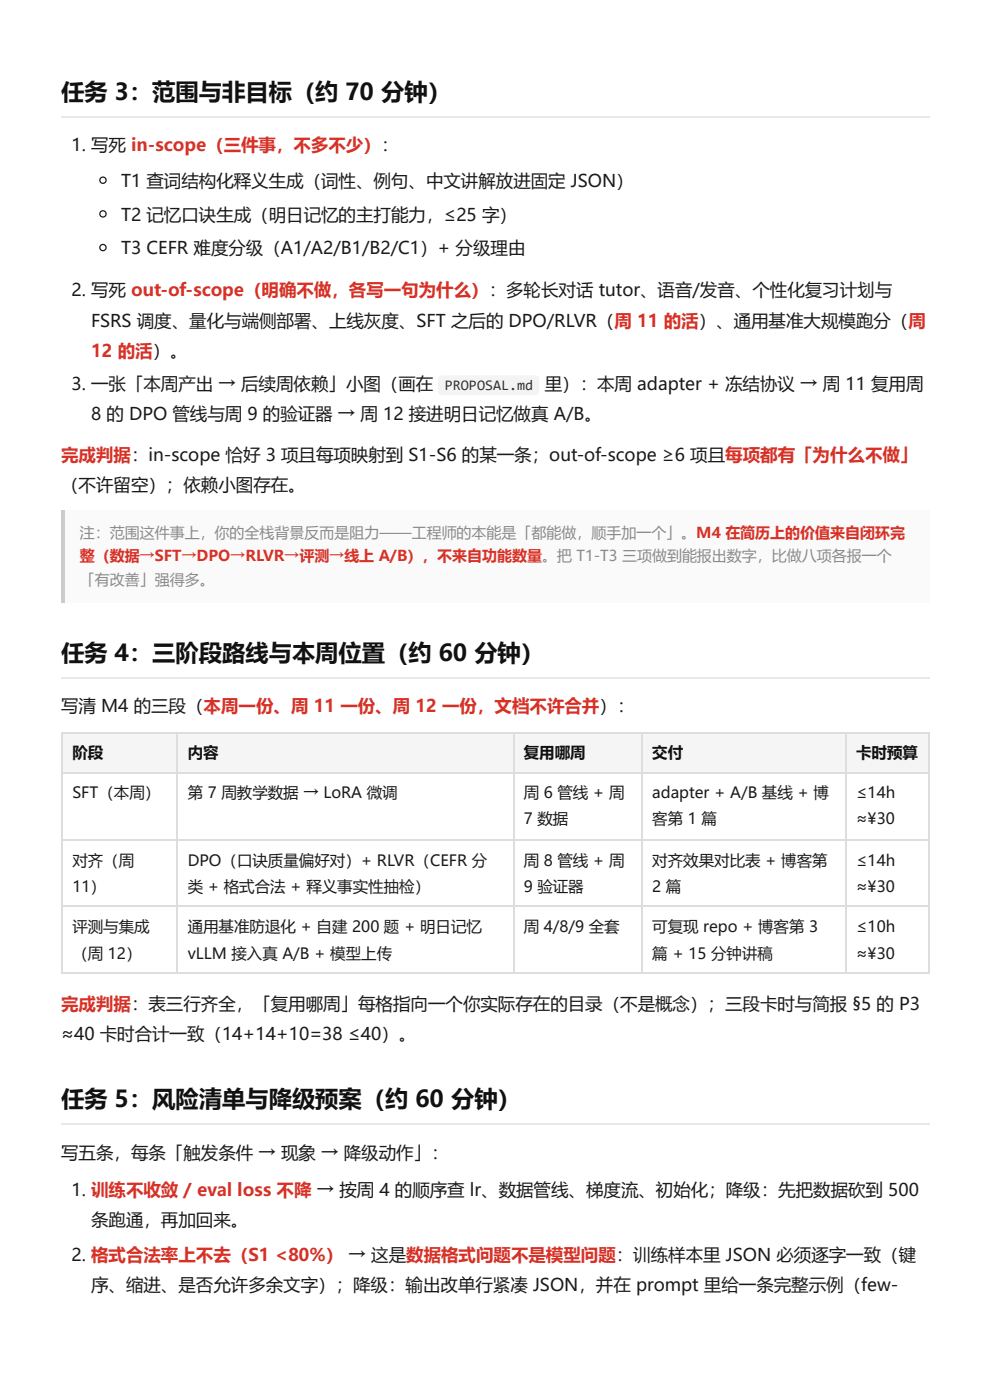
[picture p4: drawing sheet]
<svg xmlns="http://www.w3.org/2000/svg" width="210mm" height="297mm" viewBox="0 0 210 297" stroke-linecap="round" stroke-linejoin="round" font-family="sans-serif">
<defs><g id="words">
<g font-size="4.9" fill="#111">
<text x="13" y="21.2">任务 3：范围与非目标（约 70 分钟）</text>
<text x="13" y="140.2">任务 4：三阶段路线与本周位置（约 60 分钟）</text>
<text x="13" y="235">任务 5：风险清单与降级预案（约 60 分钟）</text>
</g>
<g font-size="3.7" fill="#1a1a1a">
<text x="15.2" y="32">1. 写死 in-scope（三件事，不多不少）：</text>
<text x="25.7" y="39.7">T1 查词结构化释义生成（词性、例句、中文讲解放进固定 JSON）</text>
<text x="25.7" y="46.8">T2 记忆口诀生成（明日记忆的主打能力，≤25 字）</text>
<text x="25.7" y="54">T3 CEFR 难度分级（A1/A2/B1/B2/C1）+ 分级理由</text>
<text x="15.2" y="62.7">2. 写死 out-of-scope（明确不做，各写一句为什么）：多轮长对话 tutor、语音/发音、个性化复习计划与</text>
<text x="19.3" y="69.3">FSRS 调度、量化与端侧部署、上线灰度、SFT 之后的 DPO/RLVR（周 11 的活）、通用基准大规模跑分（周</text>
<text x="15.2" y="82.8">3. 一张「本周产出 → 后续周依赖」小图（画在</text>
<text x="115.5" y="82.8">里）：本周 adapter + 冻结协议 → 周 11 复用周</text>
<text x="19.3" y="89.2">8 的 DPO 管线与周 9 的验证器 → 周 12 接进明日记忆做真 A/B。</text>
<text x="13" y="104.2">（不许留空）；依赖小图存在。</text>
<text x="13" y="151.1">写清 M4 的三段（本周一份、周 11 一份、周 12 一份，文档不许合并）：</text>
<text x="13" y="220.7">≈40 卡时合计一致（14+14+10=38 ≤40）。</text>
<text x="13" y="245.8">写五条，每条「触发条件 → 现象 → 降级动作」：</text>
<text x="15.2" y="253.7">1. 训练不收敛 / eval loss 不降 → 按周 4 的顺序查 lr、数据管线、梯度流、初始化；降级：先把数据砍到 500</text>
<text x="19.3" y="260.1">条跑通，再加回来。</text>
<text x="15.2" y="267.5">2. 格式合法率上不去（S1 &lt;80%） → 这是数据格式问题不是模型问题：训练样本里 JSON 必须逐字一致（键</text>
<text x="19.3" y="273.8">序、缩进、是否允许多余文字）；降级：输出改单行紧凑 JSON，并在 prompt 里给一条完整示例（few-</text>
</g>
<g font-size="3.7" fill="#d93025">
<text x="19.3" y="75.7">12 的活）。</text>
<text x="13" y="97.9">完成判据：in-scope 恰好 3 项且每项映射到 S1-S6 的某一条；out-of-scope ≥6 项且每项都有「为什么不做」</text>
<text x="13" y="214.3">完成判据：表三行齐全，「复用哪周」每格指向一个你实际存在的目录（不是概念）；三段卡时与简报 §5 的 P3</text>
</g>
<g font-size="3.3" fill="#111">
<text x="15.3" y="160.9">阶段</text>
<text x="39.8" y="160.9">内容</text>
<text x="111" y="160.9">复用哪周</text>
<text x="138.3" y="160.9">交付</text>
<text x="181.5" y="160.9">卡时预算</text>
</g>
<g font-size="3.3" fill="#1a1a1a">
<text x="15.3" y="169.3">SFT（本周）</text>
<text x="39.8" y="169.3">第 7 周教学数据 → LoRA 微调</text>
<text x="111" y="169.3">周 6 管线 + 周</text>
<text x="138.3" y="169.3">adapter + A/B 基线 + 博</text>
<text x="181.5" y="169.3">≤14h</text>
<text x="111" y="174.9">7 数据</text>
<text x="138.3" y="174.9">客第 1 篇</text>
<text x="181.5" y="174.9">≈¥30</text>
<text x="15.3" y="183.6">对齐（周</text>
<text x="39.8" y="183.6">DPO（口诀质量偏好对）+ RLVR（CEFR 分</text>
<text x="111" y="183.6">周 8 管线 + 周</text>
<text x="138.3" y="183.6">对齐效果对比表 + 博客第</text>
<text x="181.5" y="183.6">≤14h</text>
<text x="15.3" y="189.2">11）</text>
<text x="39.8" y="189.2">类 + 格式合法 + 释义事实性抽检）</text>
<text x="111" y="189.2">9 验证器</text>
<text x="138.3" y="189.2">2 篇</text>
<text x="181.5" y="189.2">≈¥30</text>
<text x="15.3" y="197.6">评测与集成</text>
<text x="39.8" y="197.6">通用基准防退化 + 自建 200 题 + 明日记忆</text>
<text x="111" y="197.6">周 4/8/9 全套</text>
<text x="138.3" y="197.6">可复现 repo + 博客第 3</text>
<text x="181.5" y="197.6">≤10h</text>
<text x="15.3" y="203.5">（周 12）</text>
<text x="39.8" y="203.5">vLLM 接入真 A/B + 模型上传</text>
<text x="138.3" y="203.5">篇 + 15 分钟讲稿</text>
<text x="181.5" y="203.5">≈¥30</text>
</g>
<g font-size="3.2" fill="#8a8a8a">
<text x="16.9" y="114">注：范围这件事上，你的全栈背景反而是阻力——工程师的本能是「都能做，顺手加一个」。M4 在简历上的价值来自闭环完</text>
<text x="16.9" y="124.1">「有改善」强得多。</text>
</g>
<text font-size="3.2" fill="#d93025" x="16.9" y="119.1">整（数据→SFT→DPO→RLVR→评测→线上 A/B），不来自功能数量。把 T1-T3 三项做到能报出数字，比做八项各报一个</text>
<text font-size="3.1" fill="#333" x="94.3" y="82.8">PROPOSAL.md</text>
</g></defs>
<path d="M13 24.7h184" fill="none" stroke="#e8e8e8" stroke-width=".26"/>
<path d="M13 108.2h184v19.6h-184z" fill="#fafafa"/>
<path d="M13 108.2h.8v19.6h-.8z" fill="#ccc"/>
<path d="M13 143.8h184" fill="none" stroke="#e8e8e8" stroke-width=".26"/>
<g fill="#f5f5f5">
<path d="M13.2 155.3h24.4v8.7h-24.4z"/>
<path d="M37.6 155.3h71.1v8.7h-71.1z"/>
<path d="M108.7 155.3h27.3v8.7h-27.3z"/>
<path d="M136 155.3h43.4v8.7h-43.4z"/>
<path d="M179.4 155.3h17.6v8.7h-17.6z"/>
</g>
<path d="M13 155.4h184M13.1 155.3v51.3M37.4 155.3v51.3M108.9 155.3v51.3M136.1 155.3v51.3M179.3 155.3v51.3M13 163.9h184M13 178.2h184M13 192.2h184M13 206.5h184" fill="none" stroke="#ddd" stroke-width=".26"/>
<path d="M196.9 155.3v51.3" fill="none" stroke="#ddd" stroke-width=".21"/>
<path d="M13 238.5h184" fill="none" stroke="#e8e8e8" stroke-width=".26"/>
<g fill="none" stroke="#1a1a1a" stroke-width=".26">
<circle cx="21.8" cy="38.2" r=".66"/>
<circle cx="21.8" cy="45.4" r=".66"/>
<circle cx="21.8" cy="52.5" r=".66"/>
</g>
<path d="M93.1 79.9l.6-.3h19.8a.79 .79 0 0 1 .8 .8v2.7a.79 .79 0 0 1-.8 .8h-19.8a.79 .79 0 0 1-.8-.8v-2.7z" fill="#f4f4f4"/>
<use href="#words"/>
</svg>
